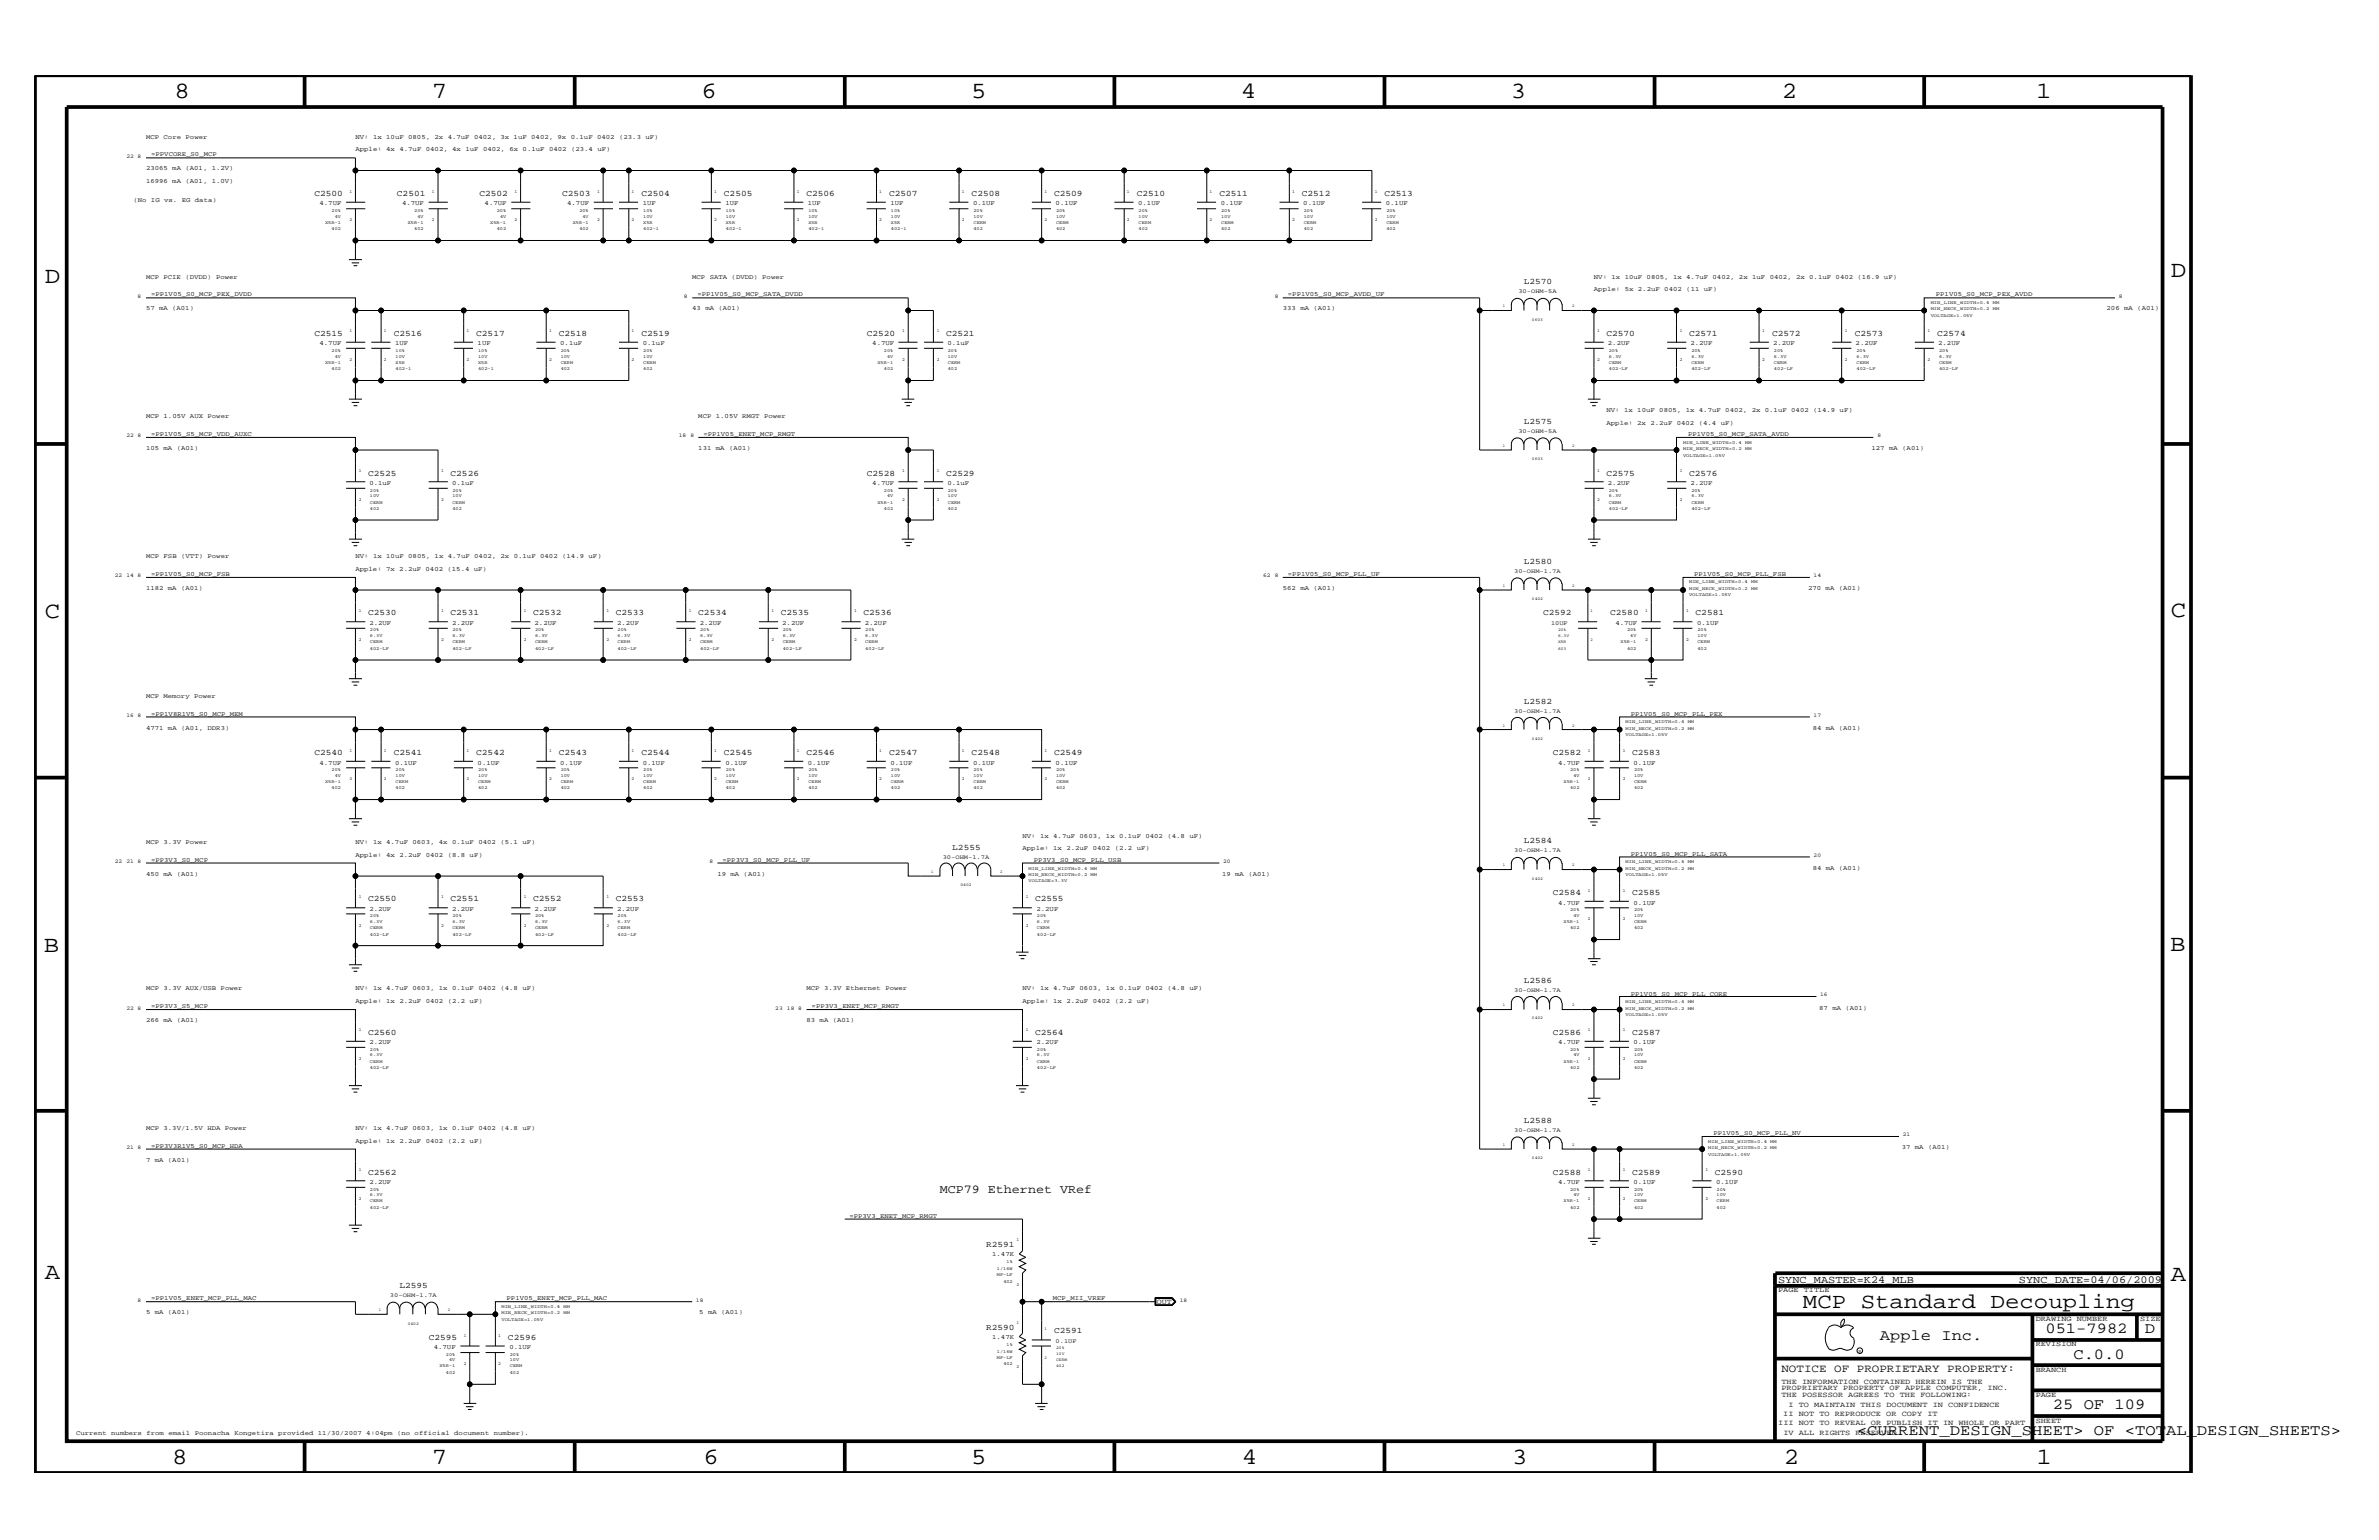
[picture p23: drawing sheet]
<svg xmlns="http://www.w3.org/2000/svg" width="432mm" height="279mm" viewBox="0 0 432 279" stroke-linecap="round" stroke-linejoin="round" font-family="sans-serif">
<defs><g id="words">
<g font-size="4.2">
<text x="31.7" y="17.8">8</text>
<text x="78.4" y="17.8">7</text>
<text x="127.3" y="17.8">6</text>
<text x="176.3" y="17.8">5</text>
<text x="225.2" y="17.8">4</text>
<text x="274.2" y="17.8">3</text>
<text x="323.4" y="17.8">2</text>
<text x="369.6" y="17.8">1</text>
<text x="8.1" y="51.3">D</text>
<text x="394" y="50.3">D</text>
<text x="8.1" y="112.1">C</text>
<text x="394" y="111.9">C</text>
<text x="8" y="172.7">B</text>
<text x="393.9" y="172.5">B</text>
<text x="8.1" y="232">A</text>
<text x="394" y="232.4">A</text>
<text x="31.2" y="265.6">8</text>
<text x="78.4" y="265.6">7</text>
<text x="127.7" y="265.6">6</text>
<text x="176.3" y="265.6">5</text>
<text x="225.4" y="265.6">4</text>
<text x="274.5" y="265.6">3</text>
<text x="323.8" y="265.6">2</text>
<text x="369.7" y="265.6">1</text>
</g>
<text font-size="3.9" x="327.2" y="237.3">MCP Standard Decoupling</text>
<g font-size="2.8">
<text x="341.2" y="243.1">Apple Inc.</text>
<text x="371.3" y="241.9">051-7982</text>
<text x="389.3" y="241.9">D</text>
<text x="376.3" y="246.5">C.0.0</text>
<text x="372.6" y="255.7">25 OF 109</text>
<text x="337.1" y="260.4">&lt;CURRENT_DESIGN_SHEET&gt; OF &lt;TOTAL_DESIGN_SHEETS&gt;</text>
</g>
<text font-size="2.2" x="170.6" y="216.5">MCP79 Ethernet VRef</text>
<text font-size="2" x="323.3" y="248.9">NOTICE OF PROPRIETARY PROPERTY:</text>
<g font-size="1.9">
<text x="322.7" y="232.7">SYNC_MASTER=K24_MLB</text>
<text x="366.4" y="232.7">SYNC_DATE=04/06/2009</text>
</g>
<g font-size="1.5">
<text x="57.1" y="35.6">C2500</text>
<text x="72.1" y="35.6">C2501</text>
<text x="87" y="35.6">C2502</text>
<text x="102" y="35.6">C2503</text>
<text x="116.4" y="35.6">C2504</text>
<text x="131.4" y="35.6">C2505</text>
<text x="146.4" y="35.6">C2506</text>
<text x="161.4" y="35.6">C2507</text>
<text x="176.4" y="35.6">C2508</text>
<text x="191.3" y="35.6">C2509</text>
<text x="206.3" y="35.6">C2510</text>
<text x="221.3" y="35.6">C2511</text>
<text x="236.3" y="35.6">C2512</text>
<text x="251.3" y="35.6">C2513</text>
<text x="276.6" y="51.6">L2570</text>
<text x="57.1" y="60.9">C2515</text>
<text x="71.5" y="60.9">C2516</text>
<text x="86.4" y="60.9">C2517</text>
<text x="101.4" y="60.9">C2518</text>
<text x="116.4" y="60.9">C2519</text>
<text x="157.3" y="60.9">C2520</text>
<text x="171.7" y="60.9">C2521</text>
<text x="291.6" y="60.9">C2570</text>
<text x="306.6" y="60.9">C2571</text>
<text x="321.6" y="60.9">C2572</text>
<text x="336.6" y="60.9">C2573</text>
<text x="351.6" y="60.9">C2574</text>
<text x="276.6" y="76.9">L2575</text>
<text x="66.8" y="86.3">C2525</text>
<text x="81.8" y="86.3">C2526</text>
<text x="157.3" y="86.3">C2528</text>
<text x="171.7" y="86.3">C2529</text>
<text x="291.6" y="86.3">C2575</text>
<text x="306.6" y="86.3">C2576</text>
<text x="276.6" y="102.3">L2580</text>
<text x="66.8" y="111.6">C2530</text>
<text x="81.8" y="111.6">C2531</text>
<text x="96.8" y="111.6">C2532</text>
<text x="111.8" y="111.6">C2533</text>
<text x="126.7" y="111.6">C2534</text>
<text x="141.7" y="111.6">C2535</text>
<text x="156.7" y="111.6">C2536</text>
<text x="280.1" y="111.6">C2592</text>
<text x="292.3" y="111.6">C2580</text>
<text x="307.8" y="111.6">C2581</text>
<text x="276.6" y="127.7">L2582</text>
<text x="57.1" y="137">C2540</text>
<text x="71.5" y="137">C2541</text>
<text x="86.4" y="137">C2542</text>
<text x="101.4" y="137">C2543</text>
<text x="116.4" y="137">C2544</text>
<text x="131.4" y="137">C2545</text>
<text x="146.4" y="137">C2546</text>
<text x="161.4" y="137">C2547</text>
<text x="176.4" y="137">C2548</text>
<text x="191.3" y="137">C2549</text>
<text x="281.9" y="137">C2582</text>
<text x="296.2" y="137">C2583</text>
<text x="172.8" y="154.2">L2555</text>
<text x="276.6" y="153">L2584</text>
<text x="66.8" y="163.5">C2550</text>
<text x="81.8" y="163.5">C2551</text>
<text x="96.8" y="163.5">C2552</text>
<text x="111.8" y="163.5">C2553</text>
<text x="187.9" y="163.5">C2555</text>
<text x="281.9" y="162.3">C2584</text>
<text x="296.2" y="162.3">C2585</text>
<text x="276.6" y="178.4">L2586</text>
<text x="66.8" y="187.7">C2560</text>
<text x="187.9" y="187.7">C2564</text>
<text x="281.9" y="187.7">C2586</text>
<text x="296.2" y="187.7">C2587</text>
<text x="276.6" y="203.7">L2588</text>
<text x="66.8" y="213.1">C2562</text>
<text x="281.9" y="213.1">C2588</text>
<text x="296.2" y="213.1">C2589</text>
<text x="311.2" y="213.1">C2590</text>
<text x="179" y="226.3">R2591</text>
<text x="72.5" y="233.7">L2595</text>
<text x="77.8" y="243.1">C2595</text>
<text x="92.2" y="243.1">C2596</text>
<text x="179" y="241.2">R2590</text>
<text x="191.3" y="241.9">C2591</text>
</g>
<g font-size="1.4">
<text x="210" y="236.5">OUT</text>
<text x="322.7" y="234.4">PAGE TITLE</text>
<text x="369.5" y="239.6">DRAWING NUMBER</text>
<text x="388.5" y="239.6">SIZE</text>
<text x="369.5" y="244.2">REVISION</text>
<text x="323.3" y="251.1">THE INFORMATION CONTAINED HEREIN IS THE</text>
<text x="369.5" y="248.9">BRANCH</text>
<text x="323.3" y="253.4">THE POSESSOR AGREES TO THE FOLLOWING:</text>
<text x="323.3" y="252.3">PROPRIETARY PROPERTY OF APPLE COMPUTER, INC.</text>
<text x="323.7" y="256.9">II NOT TO REPRODUCE OR COPY IT</text>
<text x="324.6" y="255.2">I TO MAINTAIN THIS DOCUMENT IN CONFIDENCE</text>
<text x="369.5" y="253.4">PAGE</text>
<text x="322.7" y="258.6">III NOT TO REVEAL OR PUBLISH IT IN WHOLE OR PART</text>
<text x="323.7" y="260.4">IV ALL RIGHTS RESERVED</text>
<text x="369.5" y="258.1">SHEET</text>
</g>
<g font-size="1.2">
<text x="26.5" y="25.2">MCP Core Power</text>
<text x="27.4" y="28.4">=PPVCORE_S0_MCP</text>
<text x="64.5" y="25.2">NV: 1x 10uF 0805, 2x 4.7uF 0402, 3x 1uF 0402, 9x 0.1uF 0402 (23.3 uF)</text>
<text x="64.5" y="27.5">Apple: 4x 4.7uF 0402, 4x 1uF 0402, 6x 0.1uF 0402 (23.4 uF)</text>
<text x="26.5" y="30.9">23065 mA (A01, 1.2V)</text>
<text x="26.5" y="33.2">16996 mA (A01, 1.0V)</text>
<text x="24.2" y="36.7">(No IG vs. EG data)</text>
<text x="58" y="37.3">4.7UF</text>
<text x="73" y="37.3">4.7UF</text>
<text x="88" y="37.3">4.7UF</text>
<text x="103" y="37.3">4.7UF</text>
<text x="116.7" y="37.3">1UF</text>
<text x="131.7" y="37.3">1UF</text>
<text x="146.6" y="37.3">1UF</text>
<text x="161.6" y="37.3">1UF</text>
<text x="176.6" y="37.3">0.1UF</text>
<text x="191.6" y="37.3">0.1UF</text>
<text x="206.6" y="37.3">0.1UF</text>
<text x="221.6" y="37.3">0.1UF</text>
<text x="236.6" y="37.3">0.1UF</text>
<text x="251.5" y="37.3">0.1UF</text>
<text x="26.5" y="50.6">MCP PCIE (DVDD) Power</text>
<text x="27.4" y="53.8">=PP1V05_S0_MCP_PEX_DVDD</text>
<text x="125.6" y="50.6">MCP SATA (DVDD) Power</text>
<text x="126.6" y="53.8">=PP1V05_S0_MCP_SATA_DVDD</text>
<text x="233.8" y="53.8">=PP1V05_S0_MCP_AVDD_UF</text>
<text x="289.3" y="50.6">NV: 1x 10uF 0805, 1x 4.7uF 0402, 2x 1uF 0402, 2x 0.1uF 0402 (16.9 uF)</text>
<text x="289.3" y="52.9">Apple: 5x 2.2uF 0402 (11 uF)</text>
<text x="351.4" y="53.8">PP1V05_S0_MCP_PEX_AVDD</text>
<text x="26.5" y="56.3">57 mA (A01)</text>
<text x="125.6" y="56.3">43 mA (A01)</text>
<text x="232.8" y="56.3">333 mA (A01)</text>
<text x="382.4" y="56.3">206 mA (A01)</text>
<text x="58" y="62.7">4.7UF</text>
<text x="71.7" y="62.7">1UF</text>
<text x="86.7" y="62.7">1UF</text>
<text x="101.7" y="62.7">0.1uF</text>
<text x="116.7" y="62.7">0.1uF</text>
<text x="158.3" y="62.7">4.7UF</text>
<text x="172" y="62.7">0.1uF</text>
<text x="291.8" y="62.7">2.2UF</text>
<text x="306.8" y="62.7">2.2UF</text>
<text x="321.8" y="62.7">2.2UF</text>
<text x="336.8" y="62.7">2.2UF</text>
<text x="351.8" y="62.7">2.2UF</text>
<text x="26.5" y="75.9">MCP 1.05V AUX Power</text>
<text x="126.7" y="75.9">MCP 1.05V RMGT Power</text>
<text x="291.6" y="74.8">NV: 1x 10uF 0805, 1x 4.7uF 0402, 2x 0.1uF 0402 (14.9 uF)</text>
<text x="291.6" y="77.1">Apple: 2x 2.2uF 0402 (4.4 uF)</text>
<text x="26.5" y="81.6">105 mA (A01)</text>
<text x="27.4" y="79.1">=PP1V05_S5_MCP_VDD_AUXC</text>
<text x="126.7" y="81.6">131 mA (A01)</text>
<text x="127.7" y="79.1">=PP1V05_ENET_MCP_RMGT</text>
<text x="306.4" y="79.1">PP1V05_S0_MCP_SATA_AVDD</text>
<text x="339.7" y="81.6">127 mA (A01)</text>
<text x="67.1" y="88">0.1uF</text>
<text x="82" y="88">0.1uF</text>
<text x="158.3" y="88">4.7UF</text>
<text x="172" y="88">0.1uF</text>
<text x="291.8" y="88">2.2UF</text>
<text x="306.8" y="88">2.2UF</text>
<text x="26.5" y="101.3">MCP FSB (VTT) Power</text>
<text x="64.5" y="101.3">NV: 1x 10uF 0805, 1x 4.7uF 0402, 2x 0.1uF 0402 (14.9 uF)</text>
<text x="26.5" y="107">1182 mA (A01)</text>
<text x="27.4" y="104.5">=PP1V05_S0_MCP_FSB</text>
<text x="64.5" y="103.6">Apple: 7x 2.2uF 0402 (15.4 uF)</text>
<text x="232.8" y="107">562 mA (A01)</text>
<text x="233.8" y="104.5">=PP1V05_S0_MCP_PLL_UF</text>
<text x="307.5" y="104.5">PP1V05_S0_MCP_PLL_FSB</text>
<text x="328.2" y="107">270 mA (A01)</text>
<text x="67.1" y="113.4">2.2UF</text>
<text x="82" y="113.4">2.2UF</text>
<text x="97" y="113.4">2.2UF</text>
<text x="112" y="113.4">2.2UF</text>
<text x="127" y="113.4">2.2UF</text>
<text x="142" y="113.4">2.2UF</text>
<text x="157" y="113.4">2.2UF</text>
<text x="293.2" y="113.4">4.7UF</text>
<text x="308" y="113.4">0.1UF</text>
<text x="26.5" y="126.6">MCP Memory Power</text>
<text x="27.4" y="129.8">=PP1V8R1V5_S0_MCP_MEM</text>
<text x="296" y="129.8">PP1V05_S0_MCP_PLL_PEX</text>
<text x="26.5" y="132.4">4771 mA (A01, DDR3)</text>
<text x="329" y="132.4">84 mA (A01)</text>
<text x="58" y="138.7">4.7UF</text>
<text x="71.7" y="138.7">0.1UF</text>
<text x="86.7" y="138.7">0.1UF</text>
<text x="101.7" y="138.7">0.1UF</text>
<text x="116.7" y="138.7">0.1UF</text>
<text x="131.7" y="138.7">0.1UF</text>
<text x="146.6" y="138.7">0.1UF</text>
<text x="161.6" y="138.7">0.1UF</text>
<text x="176.6" y="138.7">0.1UF</text>
<text x="191.6" y="138.7">0.1UF</text>
<text x="282.8" y="138.7">4.7UF</text>
<text x="296.5" y="138.7">0.1UF</text>
<text x="26.5" y="153.2">MCP 3.3V Power</text>
<text x="64.5" y="155.5">Apple: 4x 2.2uF 0402 (8.8 uF)</text>
<text x="64.5" y="153.2">NV: 1x 4.7uF 0603, 4x 0.1uF 0402 (5.1 uF)</text>
<text x="185.6" y="152">NV: 1x 4.7uF 0603, 1x 0.1uF 0402 (4.8 uF)</text>
<text x="185.6" y="154.3">Apple: 1x 2.2uF 0402 (2.2 uF)</text>
<text x="296" y="155.2">PP1V05_S0_MCP_PLL_SATA</text>
<text x="26.5" y="158.9">450 mA (A01)</text>
<text x="27.4" y="156.4">=PP3V3_S0_MCP</text>
<text x="130.2" y="158.9">19 mA (A01)</text>
<text x="131.1" y="156.4">=PP3V3_S0_MCP_PLL_UF</text>
<text x="187.6" y="156.4">PP3V3_S0_MCP_PLL_USB</text>
<text x="221.8" y="158.9">19 mA (A01)</text>
<text x="329" y="157.8">84 mA (A01)</text>
<text x="67.1" y="165.2">2.2UF</text>
<text x="82" y="165.2">2.2UF</text>
<text x="97" y="165.2">2.2UF</text>
<text x="112" y="165.2">2.2UF</text>
<text x="188.1" y="165.2">2.2UF</text>
<text x="282.8" y="164.1">4.7UF</text>
<text x="296.5" y="164.1">0.1UF</text>
<text x="26.5" y="179.7">MCP 3.3V AUX/USB Power</text>
<text x="64.5" y="179.7">NV: 1x 4.7uF 0603, 1x 0.1uF 0402 (4.8 uF)</text>
<text x="146.4" y="179.7">MCP 3.3V Ethernet Power</text>
<text x="185.6" y="179.7">NV: 1x 4.7uF 0603, 1x 0.1uF 0402 (4.8 uF)</text>
<text x="26.5" y="185.4">266 mA (A01)</text>
<text x="27.4" y="182.9">=PP3V3_S5_MCP</text>
<text x="64.5" y="182">Apple: 1x 2.2uF 0402 (2.2 uF)</text>
<text x="146.4" y="185.4">83 mA (A01)</text>
<text x="147.3" y="182.9">=PP3V3_ENET_MCP_RMGT</text>
<text x="185.6" y="182">Apple: 1x 2.2uF 0402 (2.2 uF)</text>
<text x="296" y="180.6">PP1V05_S0_MCP_PLL_CORE</text>
<text x="330.2" y="183.2">87 mA (A01)</text>
<text x="67.1" y="189.4">2.2UF</text>
<text x="188.1" y="189.4">2.2UF</text>
<text x="282.8" y="189.4">4.7UF</text>
<text x="296.5" y="189.4">0.1UF</text>
<text x="26.5" y="205">MCP 3.3V/1.5V HDA Power</text>
<text x="27.4" y="208.2">=PP3V3R1V5_S0_MCP_HDA</text>
<text x="64.5" y="207.3">Apple: 1x 2.2uF 0402 (2.2 uF)</text>
<text x="64.5" y="205">NV: 1x 4.7uF 0603, 1x 0.1uF 0402 (4.8 uF)</text>
<text x="311" y="205.9">PP1V05_S0_MCP_PLL_NV</text>
<text x="345.2" y="208.5">37 mA (A01)</text>
<text x="26.5" y="210.8">7 mA (A01)</text>
<text x="67.1" y="214.8">2.2UF</text>
<text x="282.8" y="214.8">4.7UF</text>
<text x="296.5" y="214.8">0.1UF</text>
<text x="311.5" y="214.8">0.1UF</text>
<text x="154.2" y="220.9">=PP3V3_ENET_MCP_RMGT</text>
<text x="180.1" y="228">1.47K</text>
<text x="26.5" y="238.4">5 mA (A01)</text>
<text x="27.4" y="235.9">=PP1V05_ENET_MCP_PLL_MAC</text>
<text x="91.9" y="235.9">PP1V05_ENET_MCP_PLL_MAC</text>
<text x="126.9" y="238.4">5 mA (A01)</text>
<text x="191.1" y="235.9">MCP_MII_VREF</text>
<text x="78.7" y="244.8">4.7UF</text>
<text x="92.5" y="244.8">0.1UF</text>
<text x="180.1" y="242.9">1.47K</text>
<text x="13.8" y="260.4">Current numbers from email Poonacha Kongetira provided 11/30/2007 4:04pm (no official document number).</text>
</g>
<g font-size="1.1">
<text x="275.6" y="53.2">30-OHM-5A</text>
<text x="275.6" y="78.6">30-OHM-5A</text>
<text x="274.8" y="103.9">30-OHM-1.7A</text>
<text x="281.5" y="113.4">10UF</text>
<text x="274.8" y="129.3">30-OHM-1.7A</text>
<text x="171.1" y="155.8">30-OHM-1.7A</text>
<text x="274.8" y="154.6">30-OHM-1.7A</text>
<text x="274.8" y="180">30-OHM-1.7A</text>
<text x="274.8" y="205.3">30-OHM-1.7A</text>
<text x="70.8" y="235.3">30-OHM-1.7A</text>
<text x="191.6" y="243.6">0.1UF</text>
</g>
<g font-size="1">
<text x="22.9" y="28.6">22 8</text>
<text x="25" y="54">8</text>
<text x="124.1" y="54">8</text>
<text x="231.4" y="54">8</text>
<text x="384.6" y="54">8</text>
<text x="22.9" y="79.4">22 8</text>
<text x="123.2" y="79.4">18</text>
<text x="125.3" y="79.4">8</text>
<text x="340.8" y="79.4">8</text>
<text x="20.8" y="104.8">22</text>
<text x="22.9" y="104.8">14 8</text>
<text x="229.3" y="104.8">62</text>
<text x="231.4" y="104.8">8</text>
<text x="329.2" y="104.8">14</text>
<text x="22.9" y="130.1">16 8</text>
<text x="329.2" y="130.1">17</text>
<text x="329.2" y="155.5">20</text>
<text x="20.8" y="156.6">22</text>
<text x="22.9" y="156.6">21 8</text>
<text x="128.8" y="156.6">8</text>
<text x="222" y="156.6">20</text>
<text x="22.9" y="183.2">22 8</text>
<text x="140.7" y="183.2">23</text>
<text x="142.8" y="183.2">18 8</text>
<text x="330.4" y="180.8">16</text>
<text x="22.9" y="208.5">21 8</text>
<text x="345.4" y="206.2">21</text>
<text x="25" y="236.2">8</text>
<text x="126.3" y="236.2">18</text>
<text x="214.1" y="236.2">18</text>
</g>
<text font-size=".9" x="337.3" y="245.4">R</text>
<g font-size=".8">
<text x="63.4" y="35">1</text>
<text x="78.4" y="35">1</text>
<text x="93.4" y="35">1</text>
<text x="108.4" y="35">1</text>
<text x="114.6" y="35">1</text>
<text x="129.6" y="35">1</text>
<text x="144.6" y="35">1</text>
<text x="159.6" y="35">1</text>
<text x="174.6" y="35">1</text>
<text x="189.6" y="35">1</text>
<text x="204.6" y="35">1</text>
<text x="219.5" y="35">1</text>
<text x="234.5" y="35">1</text>
<text x="249.5" y="35">1</text>
<text x="59" y="40.7">X5R-1</text>
<text x="60.2" y="41.8">402</text>
<text x="60.2" y="38.5">20%</text>
<text x="60.8" y="39.5">4V</text>
<text x="63.4" y="40.2">2</text>
<text x="74" y="40.7">X5R-1</text>
<text x="75.2" y="38.5">20%</text>
<text x="75.2" y="41.8">402</text>
<text x="75.8" y="39.5">4V</text>
<text x="78.4" y="40.2">2</text>
<text x="89" y="40.7">X5R-1</text>
<text x="90.2" y="41.8">402</text>
<text x="90.2" y="38.5">20%</text>
<text x="90.8" y="39.5">4V</text>
<text x="93.4" y="40.2">2</text>
<text x="104" y="40.7">X5R-1</text>
<text x="105.2" y="41.8">402</text>
<text x="105.2" y="38.5">20%</text>
<text x="105.7" y="39.5">4V</text>
<text x="108.4" y="40.2">2</text>
<text x="114.6" y="40.2">2</text>
<text x="116.8" y="40.7">X5R</text>
<text x="116.8" y="41.8">402-1</text>
<text x="116.8" y="38.5">10%</text>
<text x="116.8" y="39.5">10V</text>
<text x="129.6" y="40.2">2</text>
<text x="131.7" y="40.7">X5R</text>
<text x="131.7" y="41.8">402-1</text>
<text x="131.7" y="38.5">10%</text>
<text x="131.7" y="39.5">10V</text>
<text x="144.6" y="40.2">2</text>
<text x="146.7" y="40.7">X5R</text>
<text x="146.7" y="41.8">402-1</text>
<text x="146.7" y="38.5">10%</text>
<text x="146.7" y="39.5">10V</text>
<text x="159.6" y="40.2">2</text>
<text x="161.7" y="40.7">X5R</text>
<text x="161.7" y="41.8">402-1</text>
<text x="161.7" y="38.5">10%</text>
<text x="161.7" y="39.5">10V</text>
<text x="174.6" y="40.2">2</text>
<text x="176.7" y="40.7">CERM</text>
<text x="176.7" y="38.5">20%</text>
<text x="176.7" y="41.8">402</text>
<text x="176.7" y="39.5">10V</text>
<text x="189.6" y="40.2">2</text>
<text x="191.7" y="40.7">CERM</text>
<text x="191.7" y="38.5">20%</text>
<text x="191.7" y="41.8">402</text>
<text x="191.7" y="39.5">10V</text>
<text x="204.6" y="40.2">2</text>
<text x="206.7" y="40.7">CERM</text>
<text x="206.7" y="38.5">20%</text>
<text x="206.7" y="41.8">402</text>
<text x="206.7" y="39.5">10V</text>
<text x="219.5" y="40.2">2</text>
<text x="221.7" y="40.7">CERM</text>
<text x="221.7" y="38.5">20%</text>
<text x="221.7" y="41.8">402</text>
<text x="221.7" y="39.5">10V</text>
<text x="234.5" y="40.2">2</text>
<text x="236.6" y="40.7">CERM</text>
<text x="236.6" y="38.5">20%</text>
<text x="236.6" y="41.8">402</text>
<text x="236.6" y="39.5">10V</text>
<text x="249.5" y="40.2">2</text>
<text x="251.6" y="40.7">CERM</text>
<text x="251.6" y="38.5">20%</text>
<text x="251.6" y="41.8">402</text>
<text x="251.6" y="39.5">10V</text>
<text x="272.8" y="55.7">1</text>
<text x="278" y="58.2">0603</text>
<text x="285.3" y="55.7">2</text>
<text x="350.4" y="57.4">VOLTAGE=1.05V</text>
<text x="350.4" y="56.3">MIN_NECK_WIDTH=0.2 MM</text>
<text x="350.4" y="55.1">MIN_LINE_WIDTH=0.4 MM</text>
<text x="59" y="66">X5R-1</text>
<text x="60.2" y="63.8">20%</text>
<text x="60.8" y="64.9">4V</text>
<text x="63.4" y="60.3">1</text>
<text x="63.4" y="65.6">2</text>
<text x="69.7" y="60.3">1</text>
<text x="69.7" y="65.6">2</text>
<text x="71.8" y="66">X5R</text>
<text x="71.8" y="63.8">10%</text>
<text x="71.8" y="64.9">10V</text>
<text x="84.7" y="60.3">1</text>
<text x="84.7" y="65.6">2</text>
<text x="86.8" y="66">X5R</text>
<text x="86.8" y="63.8">10%</text>
<text x="86.8" y="64.9">10V</text>
<text x="99.7" y="60.3">1</text>
<text x="99.7" y="65.6">2</text>
<text x="101.8" y="63.8">20%</text>
<text x="101.8" y="66">CERM</text>
<text x="101.8" y="64.9">10V</text>
<text x="114.6" y="60.3">1</text>
<text x="114.6" y="65.6">2</text>
<text x="116.8" y="66">CERM</text>
<text x="116.8" y="63.8">20%</text>
<text x="116.8" y="64.9">10V</text>
<text x="159.3" y="66">X5R-1</text>
<text x="160.4" y="63.8">20%</text>
<text x="161" y="64.9">4V</text>
<text x="163.7" y="60.3">1</text>
<text x="163.7" y="65.6">2</text>
<text x="170" y="60.3">1</text>
<text x="170" y="65.6">2</text>
<text x="172" y="66">CERM</text>
<text x="172" y="63.8">20%</text>
<text x="172" y="64.9">10V</text>
<text x="289.9" y="60.3">1</text>
<text x="289.9" y="65.6">2</text>
<text x="292" y="64.9">6.3V</text>
<text x="292" y="63.8">20%</text>
<text x="292" y="66">CERM</text>
<text x="304.9" y="60.3">1</text>
<text x="304.9" y="65.6">2</text>
<text x="307" y="64.9">6.3V</text>
<text x="307" y="63.8">20%</text>
<text x="307" y="66">CERM</text>
<text x="319.9" y="60.3">1</text>
<text x="319.9" y="65.6">2</text>
<text x="322" y="66">CERM</text>
<text x="322" y="64.9">6.3V</text>
<text x="322" y="63.8">20%</text>
<text x="334.9" y="60.3">1</text>
<text x="334.9" y="65.6">2</text>
<text x="337" y="64.9">6.3V</text>
<text x="337" y="63.8">20%</text>
<text x="337" y="66">CERM</text>
<text x="349.8" y="60.3">1</text>
<text x="349.8" y="65.6">2</text>
<text x="352" y="64.9">6.3V</text>
<text x="352" y="63.8">20%</text>
<text x="352" y="66">CERM</text>
<text x="60.2" y="67.2">402</text>
<text x="71.8" y="67.2">402-1</text>
<text x="86.8" y="67.2">402-1</text>
<text x="101.8" y="67.2">402</text>
<text x="116.8" y="67.2">402</text>
<text x="160.4" y="67.2">402</text>
<text x="172" y="67.2">402</text>
<text x="292" y="67.2">402-LF</text>
<text x="307" y="67.2">402-LF</text>
<text x="322" y="67.2">402-LF</text>
<text x="337" y="67.2">402-LF</text>
<text x="352" y="67.2">402-LF</text>
<text x="272.8" y="81.1">1</text>
<text x="278" y="83.5">0603</text>
<text x="285.3" y="81.1">2</text>
<text x="305.5" y="82.8">VOLTAGE=1.05V</text>
<text x="305.5" y="81.6">MIN_NECK_WIDTH=0.2</text>
<text x="305.5" y="80.5">MIN_LINE_WIDTH=0.4</text>
<text x="316.7" y="81.6">MM</text>
<text x="316.7" y="80.5">MM</text>
<text x="65.1" y="85.7">1</text>
<text x="67.1" y="89.2">20%</text>
<text x="80.1" y="85.7">1</text>
<text x="82.1" y="89.2">20%</text>
<text x="160.4" y="89.2">20%</text>
<text x="163.7" y="85.7">1</text>
<text x="170" y="85.7">1</text>
<text x="172" y="89.2">20%</text>
<text x="289.9" y="85.7">1</text>
<text x="292" y="89.2">20%</text>
<text x="304.9" y="85.7">1</text>
<text x="307" y="89.2">20%</text>
<text x="65.1" y="90.9">2</text>
<text x="67.1" y="91.4">CERM</text>
<text x="67.1" y="92.5">402</text>
<text x="67.1" y="90.2">10V</text>
<text x="80.1" y="90.9">2</text>
<text x="82.1" y="92.5">402</text>
<text x="82.1" y="90.2">10V</text>
<text x="82.1" y="91.4">CERM</text>
<text x="159.3" y="91.4">X5R-1</text>
<text x="160.4" y="92.5">402</text>
<text x="161" y="90.2">4V</text>
<text x="163.7" y="90.9">2</text>
<text x="170" y="90.9">2</text>
<text x="172" y="91.4">CERM</text>
<text x="172" y="92.5">402</text>
<text x="172" y="90.2">10V</text>
<text x="289.9" y="90.9">2</text>
<text x="292" y="90.2">6.3V</text>
<text x="292" y="91.4">CERM</text>
<text x="292" y="92.5">402-LF</text>
<text x="304.9" y="90.9">2</text>
<text x="307" y="91.4">CERM</text>
<text x="307" y="92.5">402-LF</text>
<text x="307" y="90.2">6.3V</text>
<text x="272.8" y="106.5">1</text>
<text x="285.3" y="106.5">2</text>
<text x="306.6" y="105.9">MIN_LINE_WIDTH=0.4 MM</text>
<text x="306.6" y="107">MIN_NECK_WIDTH=0.2 MM</text>
<text x="65.1" y="111.1">1</text>
<text x="80.1" y="111.1">1</text>
<text x="95.1" y="111.1">1</text>
<text x="110.1" y="111.1">1</text>
<text x="125.1" y="111.1">1</text>
<text x="140" y="111.1">1</text>
<text x="155" y="111.1">1</text>
<text x="278" y="108.9">0402</text>
<text x="288.7" y="111.1">1</text>
<text x="298.6" y="111.1">1</text>
<text x="306.1" y="111.1">1</text>
<text x="306.6" y="108.1">VOLTAGE=1.05V</text>
<text x="65.1" y="116.3">2</text>
<text x="67.1" y="115.6">6.3V</text>
<text x="67.1" y="114.5">20%</text>
<text x="67.1" y="117.9">402-LF</text>
<text x="67.1" y="116.7">CERM</text>
<text x="80.1" y="116.3">2</text>
<text x="82.1" y="114.5">20%</text>
<text x="82.1" y="115.6">6.3V</text>
<text x="82.1" y="117.9">402-LF</text>
<text x="82.1" y="116.7">CERM</text>
<text x="95.1" y="116.3">2</text>
<text x="97.1" y="115.6">6.3V</text>
<text x="97.1" y="114.5">20%</text>
<text x="97.1" y="117.9">402-LF</text>
<text x="97.1" y="116.7">CERM</text>
<text x="110.1" y="116.3">2</text>
<text x="112.1" y="115.6">6.3V</text>
<text x="112.1" y="114.5">20%</text>
<text x="112.1" y="116.7">CERM</text>
<text x="112.1" y="117.9">402-LF</text>
<text x="125.1" y="116.3">2</text>
<text x="127.1" y="115.6">6.3V</text>
<text x="127.1" y="114.5">20%</text>
<text x="127.1" y="117.9">402-LF</text>
<text x="127.1" y="116.7">CERM</text>
<text x="140" y="116.3">2</text>
<text x="142.1" y="115.6">6.3V</text>
<text x="142.1" y="114.5">20%</text>
<text x="142.1" y="117.9">402-LF</text>
<text x="142.1" y="116.7">CERM</text>
<text x="155" y="116.3">2</text>
<text x="157.1" y="114.5">20%</text>
<text x="157.1" y="117.9">402-LF</text>
<text x="157.1" y="116.7">CERM</text>
<text x="157.1" y="115.6">6.3V</text>
<text x="282.8" y="114.5">20%</text>
<text x="282.8" y="115.6">6.3V</text>
<text x="282.8" y="116.7">X5R</text>
<text x="282.8" y="117.9">603</text>
<text x="288.7" y="116.3">2</text>
<text x="294.1" y="116.7">X5R-1</text>
<text x="295.3" y="117.9">402</text>
<text x="295.3" y="114.5">20%</text>
<text x="295.9" y="115.6">4V</text>
<text x="298.6" y="116.3">2</text>
<text x="306.1" y="116.3">2</text>
<text x="308.1" y="115.6">10V</text>
<text x="308.1" y="117.9">402</text>
<text x="308.1" y="116.7">CERM</text>
<text x="308.1" y="114.5">20%</text>
<text x="272.8" y="131.9">1</text>
<text x="285.3" y="131.9">2</text>
<text x="295.1" y="131.3">MIN_LINE_WIDTH=0.4</text>
<text x="306.3" y="131.3">MM</text>
<text x="63.4" y="136.4">1</text>
<text x="69.7" y="136.4">1</text>
<text x="84.7" y="136.4">1</text>
<text x="99.7" y="136.4">1</text>
<text x="114.6" y="136.4">1</text>
<text x="129.6" y="136.4">1</text>
<text x="144.6" y="136.4">1</text>
<text x="159.6" y="136.4">1</text>
<text x="174.6" y="136.4">1</text>
<text x="189.6" y="136.4">1</text>
<text x="278" y="134.2">0402</text>
<text x="288.2" y="136.4">1</text>
<text x="294.6" y="136.4">1</text>
<text x="295.1" y="133.5">VOLTAGE=1.05V</text>
<text x="295.1" y="132.4">MIN_NECK_WIDTH=0.2</text>
<text x="306.3" y="132.4">MM</text>
<text x="59" y="142.1">X5R-1</text>
<text x="60.2" y="143.2">402</text>
<text x="60.2" y="139.9">20%</text>
<text x="60.8" y="140.9">4V</text>
<text x="63.4" y="141.6">2</text>
<text x="69.7" y="141.6">2</text>
<text x="71.8" y="142.1">CERM</text>
<text x="71.8" y="139.9">20%</text>
<text x="71.8" y="143.2">402</text>
<text x="71.8" y="140.9">10V</text>
<text x="84.7" y="141.6">2</text>
<text x="86.8" y="139.9">20%</text>
<text x="86.8" y="142.1">CERM</text>
<text x="86.8" y="143.2">402</text>
<text x="86.8" y="140.9">10V</text>
<text x="99.7" y="141.6">2</text>
<text x="101.8" y="139.9">20%</text>
<text x="101.8" y="142.1">CERM</text>
<text x="101.8" y="143.2">402</text>
<text x="101.8" y="140.9">10V</text>
<text x="114.6" y="141.6">2</text>
<text x="116.8" y="139.9">20%</text>
<text x="116.8" y="142.1">CERM</text>
<text x="116.8" y="143.2">402</text>
<text x="116.8" y="140.9">10V</text>
<text x="129.6" y="141.6">2</text>
<text x="131.7" y="139.9">20%</text>
<text x="131.7" y="142.1">CERM</text>
<text x="131.7" y="143.2">402</text>
<text x="131.7" y="140.9">10V</text>
<text x="144.6" y="141.6">2</text>
<text x="146.7" y="139.9">20%</text>
<text x="146.7" y="142.1">CERM</text>
<text x="146.7" y="143.2">402</text>
<text x="146.7" y="140.9">10V</text>
<text x="159.6" y="141.6">2</text>
<text x="161.7" y="139.9">20%</text>
<text x="161.7" y="142.1">CERM</text>
<text x="161.7" y="143.2">402</text>
<text x="161.7" y="140.9">10V</text>
<text x="174.6" y="141.6">2</text>
<text x="176.7" y="139.9">20%</text>
<text x="176.7" y="142.1">CERM</text>
<text x="176.7" y="143.2">402</text>
<text x="176.7" y="140.9">10V</text>
<text x="189.6" y="141.6">2</text>
<text x="191.7" y="139.9">20%</text>
<text x="191.7" y="142.1">CERM</text>
<text x="191.7" y="143.2">402</text>
<text x="191.7" y="140.9">10V</text>
<text x="283.8" y="142.1">X5R-1</text>
<text x="285" y="143.2">402</text>
<text x="285" y="139.9">20%</text>
<text x="285.6" y="140.9">4V</text>
<text x="288.2" y="141.6">2</text>
<text x="294.6" y="141.6">2</text>
<text x="296.6" y="142.1">CERM</text>
<text x="296.6" y="139.9">20%</text>
<text x="296.6" y="143.2">402</text>
<text x="296.6" y="140.9">10V</text>
<text x="169" y="158.4">1</text>
<text x="174.3" y="160.7">0402</text>
<text x="181.5" y="158.4">2</text>
<text x="186.7" y="160">VOLTAGE=3.3V</text>
<text x="186.7" y="158.9">MIN_NECK_WIDTH=0.2</text>
<text x="186.7" y="157.8">MIN_LINE_WIDTH=0.4</text>
<text x="198" y="158.9">MM</text>
<text x="198" y="157.8">MM</text>
<text x="272.8" y="157.2">1</text>
<text x="278" y="159.6">0402</text>
<text x="285.3" y="157.2">2</text>
<text x="288.2" y="161.8">1</text>
<text x="294.6" y="161.8">1</text>
<text x="295.1" y="158.9">VOLTAGE=1.05V</text>
<text x="295.1" y="157.8">MIN_NECK_WIDTH=0.2</text>
<text x="295.1" y="156.6">MIN_LINE_WIDTH=0.4</text>
<text x="306.3" y="157.8">MM</text>
<text x="306.3" y="156.6">MM</text>
<text x="65.1" y="162.9">1</text>
<text x="67.1" y="167.4">6.3V</text>
<text x="67.1" y="166.4">20%</text>
<text x="80.1" y="162.9">1</text>
<text x="82.1" y="167.4">6.3V</text>
<text x="82.1" y="166.4">20%</text>
<text x="95.1" y="162.9">1</text>
<text x="97.1" y="167.4">6.3V</text>
<text x="97.1" y="166.4">20%</text>
<text x="110.1" y="162.9">1</text>
<text x="112.1" y="167.4">6.3V</text>
<text x="112.1" y="166.4">20%</text>
<text x="186.2" y="162.9">1</text>
<text x="188.2" y="166.4">20%</text>
<text x="188.2" y="167.4">6.3V</text>
<text x="283.8" y="167.4">X5R-1</text>
<text x="285" y="165.2">20%</text>
<text x="285.6" y="166.3">4V</text>
<text x="288.2" y="167">2</text>
<text x="294.6" y="167">2</text>
<text x="296.6" y="165.2">20%</text>
<text x="296.6" y="167.4">CERM</text>
<text x="296.6" y="166.3">10V</text>
<text x="65.1" y="168.2">2</text>
<text x="67.1" y="169.8">402-LF</text>
<text x="67.1" y="168.6">CERM</text>
<text x="80.1" y="168.2">2</text>
<text x="82.1" y="169.8">402-LF</text>
<text x="82.1" y="168.6">CERM</text>
<text x="95.1" y="168.2">2</text>
<text x="97.1" y="169.8">402-LF</text>
<text x="97.1" y="168.6">CERM</text>
<text x="110.1" y="168.2">2</text>
<text x="112.1" y="169.8">402-LF</text>
<text x="112.1" y="168.6">CERM</text>
<text x="186.2" y="168.2">2</text>
<text x="188.2" y="168.6">CERM</text>
<text x="188.2" y="169.8">402-LF</text>
<text x="285" y="168.6">402</text>
<text x="296.6" y="168.6">402</text>
<text x="272.8" y="182.6">1</text>
<text x="278" y="184.9">0402</text>
<text x="285.3" y="182.6">2</text>
<text x="295.1" y="182">MIN_LINE_WIDTH=0.4</text>
<text x="295.1" y="184.3">VOLTAGE=1.05V</text>
<text x="295.1" y="183.2">MIN_NECK_WIDTH=0.2</text>
<text x="306.3" y="182">MM</text>
<text x="306.3" y="183.2">MM</text>
<text x="65.1" y="187.1">1</text>
<text x="67.1" y="191.6">6.3V</text>
<text x="67.1" y="190.6">20%</text>
<text x="186.2" y="187.1">1</text>
<text x="188.2" y="190.6">20%</text>
<text x="188.2" y="191.6">6.3V</text>
<text x="285" y="190.6">20%</text>
<text x="285.6" y="191.6">4V</text>
<text x="288.2" y="187.1">1</text>
<text x="294.6" y="187.1">1</text>
<text x="296.6" y="190.6">20%</text>
<text x="296.6" y="191.6">10V</text>
<text x="65.1" y="192.3">2</text>
<text x="67.1" y="194">402-LF</text>
<text x="67.1" y="192.8">CERM</text>
<text x="186.2" y="192.3">2</text>
<text x="188.2" y="192.8">CERM</text>
<text x="188.2" y="194">402-LF</text>
<text x="283.8" y="192.8">X5R-1</text>
<text x="285" y="194">402</text>
<text x="288.2" y="192.3">2</text>
<text x="294.6" y="192.3">2</text>
<text x="296.6" y="192.8">CERM</text>
<text x="296.6" y="194">402</text>
<text x="272.8" y="207.9">1</text>
<text x="285.3" y="207.9">2</text>
<text x="310" y="207.3">MIN_LINE_WIDTH=0.4 MM</text>
<text x="310" y="208.5">MIN_NECK_WIDTH=0.2 MM</text>
<text x="310" y="209.7">VOLTAGE=1.05V</text>
<text x="65.1" y="212.5">1</text>
<text x="278" y="210.3">0402</text>
<text x="288.2" y="212.5">1</text>
<text x="294.6" y="212.5">1</text>
<text x="309.5" y="212.5">1</text>
<text x="65.1" y="217.7">2</text>
<text x="67.1" y="217">6.3V</text>
<text x="67.1" y="216">20%</text>
<text x="67.1" y="219.3">402-LF</text>
<text x="67.1" y="218.1">CERM</text>
<text x="283.8" y="218.1">X5R-1</text>
<text x="285" y="219.3">402</text>
<text x="285" y="216">20%</text>
<text x="285.6" y="217">4V</text>
<text x="288.2" y="217.7">2</text>
<text x="294.6" y="217.7">2</text>
<text x="296.6" y="218.1">CERM</text>
<text x="296.6" y="216">20%</text>
<text x="296.6" y="219.3">402</text>
<text x="296.6" y="217">10V</text>
<text x="309.5" y="217.7">2</text>
<text x="311.6" y="218.1">CERM</text>
<text x="311.6" y="216">20%</text>
<text x="311.6" y="219.3">402</text>
<text x="311.6" y="217">10V</text>
<text x="184.5" y="225.2">1</text>
<text x="180.9" y="231.5">MF-LF</text>
<text x="180.9" y="230.4">1/16W</text>
<text x="182.1" y="232.7">402</text>
<text x="182.7" y="229.2">1%</text>
<text x="184.5" y="233.3">2</text>
<text x="68.7" y="237.9">1</text>
<text x="81.3" y="237.9">2</text>
<text x="91" y="237.3">MIN_LINE_WIDTH=0.4</text>
<text x="91" y="239.6">VOLTAGE=1.05V</text>
<text x="91" y="238.4">MIN_NECK_WIDTH=0.2</text>
<text x="102.3" y="237.3">MM</text>
<text x="102.3" y="238.4">MM</text>
<text x="74" y="240.3">0402</text>
<text x="80.9" y="246">20%</text>
<text x="84.2" y="242.5">1</text>
<text x="90.4" y="242.5">1</text>
<text x="92.5" y="246">20%</text>
<text x="180.9" y="245.4">1/16W</text>
<text x="182.7" y="244.2">1%</text>
<text x="184.5" y="240.2">1</text>
<text x="189.6" y="241.3">1</text>
<text x="191.7" y="244.8">20%</text>
<text x="191.7" y="245.8">10V</text>
<text x="79.8" y="248.1">X5R-1</text>
<text x="80.9" y="249.3">402</text>
<text x="81.5" y="247">4V</text>
<text x="84.2" y="247.7">2</text>
<text x="90.4" y="247.7">2</text>
<text x="92.5" y="248.1">CERM</text>
<text x="92.5" y="249.3">402</text>
<text x="92.5" y="247">10V</text>
<text x="180.9" y="246.5">MF-LF</text>
<text x="182.1" y="247.7">402</text>
<text x="184.5" y="248.3">2</text>
<text x="189.6" y="246.5">2</text>
<text x="191.7" y="247">CERM</text>
<text x="191.7" y="248.1">402</text>
</g>
</g></defs>
<g fill="none" stroke="#000" stroke-width=".18">
<path d="M26.5 28.6h38v8.1M62.8 37.9h3.5M62.8 36.7h3.5M64.5 37.9v9.2M64.5 30.9h15M77.8 37.9h3.5M77.8 36.7h3.5M79.5 30.9h15v5.8M79.5 30.9v5.8M79.5 37.9v5.7M92.8 37.9h3.5M92.8 36.7h3.5"/>
<path d="M94.5 30.9h15v5.8M94.5 37.9v5.7M107.8 37.9h3.5M107.8 36.7h3.5M109.5 37.9v5.7h-15M109.5 30.9h4.6v5.8M112.4 37.9h3.4M112.4 36.7h3.4M114.1 37.9v5.7h-4.6M114.1 30.9h15v5.8M127.3 37.9h3.5M127.3 36.7h3.5"/>
<path d="M129.1 30.9h15v5.8M129.1 37.9v5.7M142.3 37.9h3.5M142.3 36.7h3.5M144.1 30.9h15v5.8M144.1 37.9v5.7M157.3 37.9h3.5M157.3 36.7h3.5M159.1 30.9h15v5.8M159.1 37.9v5.7M172.3 37.9h3.5M172.3 36.7h3.5"/>
<path d="M174.1 37.9v5.7h-15M174.1 30.9h15v5.8M187.3 37.9h3.5M187.3 36.7h3.5M189.1 30.9h14.9v5.8M189.1 37.9v5.7M202.3 37.9h3.4M202.3 36.7h3.4M204 37.9v5.7M204 30.9h15M217.3 37.9h3.4M217.3 36.7h3.4"/>
<path d="M219 30.9h15v5.8M219 30.9v5.8M219 37.9v5.7M232.2 37.9h3.5M232.2 36.7h3.5M234 37.9v5.7h-15M234 30.9h15v5.8M247.2 37.9h3.5M247.2 36.7h3.5M249 37.9v5.7h-15M26.5 54h38v2.3M63.3 47.1h2.4"/>
<path d="M63.8 47.7h1.4M64.2 48.2h.7M64.5 43.6h30M69.2 56.3h-4.7v5.8M84.2 56.3h-15v5.8M99.1 56.3h-14.9v5.8M114.1 43.6h45M125.6 54h39.2v8.1M164.8 56.3h4.6v5.8M174.1 43.6h44.9M232.8 54h35.8v2.3h5.7v-1.2M268.6 56.3v25.3h5.7v-1.1a1.1 1.1 0 0 1 1.1-1.1 1.1 1.1 0 0 1 1.1 1.1"/>
<path d="M274.3 55.2a1.1 1.1 0 0 1 1.1-1.1 1.1 1.1 0 0 1 1.1 1.1M276.6 55.2a1.19 1.19 0 0 1 1.2-1.1 1.19 1.19 0 0 1 1.2 1.1 1.1 1.1 0 0 1 1.1-1.1 1.1 1.1 0 0 1 1.1 1.1M276.6 55.1v1.2M279 55.1v1.2M281.3 55.2a1.1 1.1 0 0 1 1.1-1.1 1.1 1.1 0 0 1 1.1 1.1M281.3 55.1v1.2M283.5 55.1v1.2h20.8v5.8M289.3 56.3v5.8M304.3 56.3h15v5.8M319.3 56.3h15v5.8M334.3 56.3h15M383.9 54h-34.6v8.1"/>
<path d="M26.5 79.4h38v2.2M62.8 63.2h3.5M62.8 62.1h3.5M63.3 72.4h2.4M63.8 73h1.4M64.2 73.6h.7M64.5 63.2v9.2M67.4 63.2h3.5M67.4 62.1h3.5M69.2 63.2v5.8h-4.7M82.4 63.2h3.5M82.4 62.1h3.5"/>
<path d="M84.2 63.2v5.8M97.4 63.2h3.4M97.4 62.1h3.4M99.1 62.1v-5.8h15v5.8M99.1 63.2v5.8M112.4 63.2h3.4M112.4 62.1h3.4M114.1 63.2v5.8h-44.9M126.7 79.4h38.1v8M163.1 63.2h3.4M163.1 62.1h3.4M163.7 72.4h2.2"/>
<path d="M164.2 73h1.3M164.5 73.6h.7M164.8 63.2v9.2M167.7 63.2h3.5M167.7 62.1h3.5M169.4 63.2v5.8h-4.6M287.6 63.2h3.5M287.6 62.1h3.5M288.2 72.4h2.3M288.6 73h1.4M289 73.6h.6M289.3 63.2v5.8h15v-5.8"/>
<path d="M289.3 69v3.4M302.6 63.2h3.5M302.6 62.1h3.5M317.6 63.2h3.5M317.6 62.1h3.5M319.3 63.2v5.8h-15M332.6 63.2h3.4M332.6 62.1h3.4M334.3 63.2v5.8h-15M340 79.4h-35.7v2.2M347.6 63.2h3.4M347.6 62.1h3.4"/>
<path d="M349.3 63.2v5.8h-15M62.8 88.6h3.5M62.8 87.4h3.5M63.3 97.8h2.4M63.8 98.4h1.4M64.2 99h.7M64.5 87.4v-5.8h15v5.8M64.5 88.6v9.2M77.8 88.6h3.5M77.8 87.4h3.5M79.5 88.6v5.7h-15M163.1 88.6h3.4"/>
<path d="M163.1 87.4h3.4M163.7 97.8h2.2M164.2 98.4h1.3M164.5 99h.7M164.8 88.6v9.2M164.8 81.6h4.6v5.8M167.7 88.6h3.5M167.7 87.4h3.5M169.4 88.6v5.7h-4.6M279 80.5a1.19 1.19 0 0 0-1.2-1.1 1.19 1.19 0 0 0-1.2 1.1v1.1M279 80.5a1.1 1.1 0 0 1 1.1-1.1 1.1 1.1 0 0 1 1.1 1.1M279 80.5v1.1"/>
<path d="M283.5 80.5a1.1 1.1 0 0 0-1.1-1.1 1.1 1.1 0 0 0-1.1 1.1v1.1M283.5 80.5v1.1h5.8v5.8M287.6 88.6h3.5M287.6 87.4h3.5M288.2 97.8h2.3M288.6 98.4h1.4M289 99h.6M289.3 88.6v5.7h15v-5.7M289.3 81.6h15v5.8M289.3 94.3v3.5M302.6 88.6h3.5M302.6 87.4h3.5"/>
<path d="M26.5 104.8h38v2.2M62.8 114h3.5M62.8 112.8h3.5M64.5 114v9.1M77.8 114h3.5M77.8 112.8h3.5M79.5 114v5.7h-15M79.5 107h-15v5.8M92.8 114h3.5M92.8 112.8h3.5M94.5 114v5.7h-15M94.5 107h-15v5.8"/>
<path d="M107.8 114h3.5M107.8 112.8h3.5M109.5 114v5.7h-15M109.5 107h-15v5.8M122.8 114h3.4M122.8 112.8h3.4M124.5 114v5.7h-15M124.5 107h-15v5.8M137.8 114h3.4M137.8 112.8h3.4M139.4 114v5.7h-14.9M139.4 112.8v-5.8h15v5.8"/>
<path d="M139.4 107h-14.9v5.8M152.7 114h3.5M152.7 112.8h3.5M154.4 114v5.7h-15M232.8 104.8h35.8v2.2h5.7v-1.1M268.6 107v25.4h5.7v-1.1a1.1 1.1 0 0 1 1.1-1.1 1.1 1.1 0 0 1 1.1 1.1M274.3 105.9a1.1 1.1 0 0 1 1.1-1.1 1.1 1.1 0 0 1 1.1 1.1M276.6 105.9a1.19 1.19 0 0 1 1.2-1.1 1.19 1.19 0 0 1 1.2 1.1 1.1 1.1 0 0 1 1.1-1.1 1.1 1.1 0 0 1 1.1 1.1M276.6 105.9v1.1M279 105.9v1.1M281.3 105.9a1.1 1.1 0 0 1 1.1-1.1 1.1 1.1 0 0 1 1.1 1.1M281.3 105.9v1.1"/>
<path d="M283.5 105.9v1.1h4.7v5.8M286.4 114h3.5M286.4 112.8h3.5M288.2 114v5.7h17.3v-5.7M288.2 107h11.5v5.8M297.9 114h3.5M297.9 112.8h3.5M299.7 114v9.1M299.7 107h5.8M303.7 114h3.5M303.7 112.8h3.5M328.5 104.8h-23v8"/>
<path d="M26.5 130.1h38v8M62.8 139.3h3.5M62.8 138.1h3.5M63.3 123.1h2.4M63.8 123.7h1.4M64.2 124.3h.7M64.5 132.4h4.7v5.7M64.5 139.3v9.2M67.4 139.3h3.5M67.4 138.1h3.5M69.2 139.3v5.8h-4.7M69.2 132.4h15v5.7"/>
<path d="M82.4 139.3h3.5M82.4 138.1h3.5M84.2 139.3v5.8h-15M84.2 132.4h14.9v5.7M97.4 139.3h3.4M97.4 138.1h3.4M99.1 139.3v5.8h-14.9M99.1 132.4h15v5.7M112.4 139.3h3.4M112.4 138.1h3.4M114.1 139.3v5.8h-15M114.1 132.4h15v5.7"/>
<path d="M127.3 139.3h3.5M127.3 138.1h3.5M129.1 139.3v5.8h-15M129.1 132.4h15v5.7M142.3 139.3h3.5M142.3 138.1h3.5M144.1 139.3v5.8h-15M144.1 132.4h15v5.7M157.3 139.3h3.5M157.3 138.1h3.5M159.1 139.3v5.8h-15M159.1 132.4h15v5.7"/>
<path d="M172.3 139.3h3.5M172.3 138.1h3.5M174.1 139.3v5.8h-15M174.1 132.4h15v5.7M187.3 139.3h3.5M187.3 138.1h3.5M189.1 139.3v5.8h-15M268.6 132.4v76.1h5.7v-1.2M279 131.3a1.19 1.19 0 0 0-1.2-1.1 1.19 1.19 0 0 0-1.2 1.1v1.1M279 131.3a1.1 1.1 0 0 1 1.1-1.1 1.1 1.1 0 0 1 1.1 1.1M279 131.3v1.1M283.5 131.3a1.1 1.1 0 0 0-1.1-1.1 1.1 1.1 0 0 0-1.1 1.1v1.1"/>
<path d="M283.5 131.3v1.1h5.8v5.7M287.6 139.3h3.5M287.6 138.1h3.5M289.3 139.3v9.2M289.3 132.4h4.7M292.2 139.3h3.5M292.2 138.1h3.5M294 139.3v5.8h-4.7M298.5 123.1h2.3M299 123.7h1.4M299.4 124.3h.7M328.5 130.1h-34.5v8"/>
<path d="M26.5 156.6h38v2.3M63.3 148.5h2.4M63.8 149.1h1.4M64.2 149.7h.7M79.5 158.9h-15v5.8M94.5 158.9h-15v5.8M130.2 156.6h34.6v2.3h5.8a2.06 2.06 0 0 1 .5-2.1 1.09 1.09 0 0 1 1.1-.1 1.09 1.09 0 0 1 .6 1.1M175.1 157.8a1.1 1.1 0 0 0-1.1-1.2 1.1 1.1 0 0 0-1.1 1.2v1.1M177.4 157.8a1.1 1.1 0 0 0-1.1-1.2 1.1 1.1 0 0 0-1.1 1.2v1.1M177.5 158.9v-1.1a1.19 1.19 0 0 1 1.1-1.2 1.19 1.19 0 0 1 1.2 1.2v1.1h5.8v5.8M221.3 156.6h-35.7v2.3M274.3 156.6v1.2h-5.7"/>
<path d="M274.3 156.7a1.1 1.1 0 0 1 1.1-1.1 1.1 1.1 0 0 1 1.1 1.1M276.6 156.7a1.19 1.19 0 0 1 1.2-1.1 1.19 1.19 0 0 1 1.2 1.1 1.1 1.1 0 0 1 1.1-1.1 1.1 1.1 0 0 1 1.1 1.1M276.6 156.6v1.2M279 156.6v1.2M281.3 156.7a1.1 1.1 0 0 1 1.1-1.1 1.1 1.1 0 0 1 1.1 1.1M281.3 156.6v1.2M283.5 156.6v1.2h5.8v5.7M288.2 148.5h2.3M288.6 149.1h1.4M289 149.7h.6M289.3 157.8h4.7M328.5 155.5h-34.5v8"/>
<path d="M62.8 164.7h3.5M62.8 165.8h3.5M63.3 175h2.4M63.8 175.6h1.4M64.2 176.2h.7M64.5 165.8v9.2M64.5 171.6h30M77.8 164.7h3.5M77.8 165.8h3.5M79.5 165.8v5.8M92.8 164.7h3.5M92.8 165.8h3.5"/>
<path d="M94.5 164.7v-5.8h15v5.8M94.5 165.8v5.8M107.8 164.7h3.5M107.8 165.8h3.5M109.5 165.8v5.8h-15M183.8 164.7h3.5M183.8 165.8h3.5M184.4 172.7h2.3M184.9 173.3h1.4M185.3 173.9h.6M185.6 165.8v6.9M287.6 164.7h3.5"/>
<path d="M287.6 163.5h3.5M288.2 173.9h2.3M288.6 174.4h1.4M289 175h.6M289.3 164.7v9.2M292.2 164.7h3.5M292.2 163.5h3.5M294 164.7v5.8h-4.7M26.5 183.2h38v5.7M62.8 190h3.5M62.8 188.9h3.5M63.3 197h2.4"/>
<path d="M63.8 197.6h1.4M64.2 198.1h.7M64.5 190v7M146.4 183.2h39.2v5.7M183.8 190h3.5M183.8 188.9h3.5M184.4 197h2.3M184.9 197.6h1.4M185.3 198.1h.6M185.6 190v7M276.5 182a1.1 1.1 0 0 0-1.1-1.2 1.1 1.1 0 0 0-1.1 1.2v1.2h-5.7M279 182a1.19 1.19 0 0 0-1.2-1.2 1.19 1.19 0 0 0-1.2 1.2v1.2"/>
<path d="M279 182a1.1 1.1 0 0 1 1.1-1.2 1.1 1.1 0 0 1 1.1 1.2M279 182v1.2M283.5 182a1.1 1.1 0 0 0-1.1-1.2 1.1 1.1 0 0 0-1.1 1.2v1.2M283.5 182v1.2h5.8v5.7M287.6 190h3.5M287.6 188.9h3.5M288.2 199.2h2.3M288.6 199.8h1.4M289.3 190v9.2M289.3 183.2h4.7M292.2 190h3.5M292.2 188.9h3.5"/>
<path d="M294 190v5.8h-4.7M329.7 180.8h-35.7v8.1M26.5 208.5h38v5.7M62.8 215.4h3.5M62.8 214.2h3.5M64.5 215.4v6.9M274.3 207.4a1.1 1.1 0 0 1 1.1-1.1 1.1 1.1 0 0 1 1.1 1.1M276.6 207.4a1.19 1.19 0 0 1 1.2-1.1 1.19 1.19 0 0 1 1.2 1.1 1.1 1.1 0 0 1 1.1-1.1 1.1 1.1 0 0 1 1.1 1.1M276.6 207.3v1.2M279 207.3v1.2M281.3 207.4a1.1 1.1 0 0 1 1.1-1.1 1.1 1.1 0 0 1 1.1 1.1M281.3 207.3v1.2"/>
<path d="M283.5 207.3v1.2h5.8v5.7M287.6 215.4h3.5M287.6 214.2h3.5M289 200.4h.6M289.3 215.4v9.2M289.3 208.5h4.7M292.2 215.4h3.5M292.2 214.2h3.5M294 215.4v5.8h14.9v-5.8M294 214.2v-5.7h14.9v5.7M307.2 215.4h3.4M307.2 214.2h3.4"/>
<path d="M344.7 206.2h-35.8v2.3M26.5 236.2h38v2.2h5.8v-1.1M63.3 222.3h2.4M63.8 222.9h1.4M64.2 223.5h.7M70.3 237.3a1.1 1.1 0 0 1 1.1-1.1 1.1 1.1 0 0 1 1.1 1.1M72.6 237.3a1.19 1.19 0 0 1 1.1-1.1 1.19 1.19 0 0 1 1.2 1.1 1.1 1.1 0 0 1 1.1-1.1 1.1 1.1 0 0 1 1.1 1.1M72.6 237.3v1.1M74.9 237.3v1.1M77.2 237.3a1.1 1.1 0 0 1 1.1-1.1 1.1 1.1 0 0 1 1.1 1.1M77.2 237.3v1.1M79.5 237.3v1.1h5.8v5.8"/>
<path d="M85.3 238.4h4.6M125.6 236.2h-35.7v8M153.3 221.2h32.3v5.7l-.6 .6 1.2 .6-1.2 .5 1.2 .6-1.2 .6 1.2 .6-.6 .6v10.9l-.6 .6 1.2 .6-1.2 .5 1.2 .6-1.2 .6 1.2 .6-.6 .6v5.1h3.5M185.6 236.2h3.5M209.6 235.4h3.2l.6 .8-.6 .6h-3.2zM209.7 235.6h3l.6 .6-.6 .6h-3M209.7 236.8v-1.3h3l.7 .7-.7 .6M209.8 236.2h-20.7v6.9M209.8 235.6v1.2M288.2 224.6h2.3M288.6 225.2h1.4M289 225.7h.6"/>
<path d="M289.3 221.2h4.7M334.7 239.3l.1 .3a1.19 1.19 0 0 1-.6 1.1M334.8 239.3a1.02 1.02 0 0 0-.6 1.3M83.6 245.4h3.4M83.6 244.2h3.4M84.2 254.6h2.2M84.6 255.2h1.3M84.9 255.7h.7M85.3 245.4v9.2M88.1 245.4h3.5M88.1 244.2h3.5M89.9 245.4v5.7h-4.6"/>
<path d="M187.3 244.2h3.5M187.3 243.1h3.5M187.9 254.6h2.3M188.3 255.2h1.4M188.7 255.7h.7M189.1 244.2v10.4M331.8 240.9a1.61 1.61 0 0 1 2.4 0M331.9 241a3.1 3.1 0 0 0 .2 3.9M332.1 244.8l.6 .2 .7-.2M333.4 244.9l.6-.3 .7 .3M334.1 240.9a1.61 1.61 0 0 1 2.3 0M334.6 244.8l.7 .2 .6-.2"/>
<path d="M336.4 242.8l.2 .6a1.95 1.95 0 0 1-.6 1.4M336.5 240.9a.93 .93 0 0 0-.7 .9 .93 .93 0 0 0 .7 .9"/>
<circle cx="64.5" cy="30.9" r=".42"/>
<circle cx="79.5" cy="30.9" r=".42"/>
<circle cx="94.5" cy="30.9" r=".42"/>
<circle cx="109.5" cy="30.9" r=".42"/>
<circle cx="114.1" cy="30.9" r=".42"/>
<circle cx="129.1" cy="30.9" r=".42"/>
<circle cx="144.1" cy="30.9" r=".42"/>
<circle cx="159.1" cy="30.9" r=".42"/>
<circle cx="174.1" cy="30.9" r=".42"/>
<circle cx="189.1" cy="30.9" r=".42"/>
<circle cx="204" cy="30.9" r=".42"/>
<circle cx="219" cy="30.9" r=".42"/>
<circle cx="234" cy="30.9" r=".42"/>
<circle cx="64.5" cy="43.6" r=".42"/>
<circle cx="64.5" cy="56.3" r=".42"/>
<circle cx="69.2" cy="56.3" r=".42"/>
<circle cx="79.5" cy="43.6" r=".42"/>
<circle cx="84.2" cy="56.3" r=".42"/>
<circle cx="94.5" cy="43.6" r=".42"/>
<circle cx="99.1" cy="56.3" r=".42"/>
<circle cx="109.5" cy="43.6" r=".42"/>
<circle cx="114.1" cy="43.6" r=".42"/>
<circle cx="129.1" cy="43.6" r=".42"/>
<circle cx="144.1" cy="43.6" r=".42"/>
<circle cx="159.1" cy="43.6" r=".42"/>
<circle cx="164.8" cy="56.3" r=".42"/>
<circle cx="174.1" cy="43.6" r=".42"/>
<circle cx="189.1" cy="43.6" r=".42"/>
<circle cx="204" cy="43.6" r=".42"/>
<circle cx="219" cy="43.6" r=".42"/>
<circle cx="234" cy="43.6" r=".42"/>
<circle cx="268.6" cy="56.3" r=".42"/>
<circle cx="289.3" cy="56.3" r=".42"/>
<circle cx="304.3" cy="56.3" r=".42"/>
<circle cx="319.3" cy="56.3" r=".42"/>
<circle cx="334.3" cy="56.3" r=".42"/>
<circle cx="349.2" cy="56.3" r=".42"/>
<circle cx="64.5" cy="69" r=".42"/>
<circle cx="69.2" cy="69" r=".42"/>
<circle cx="84.2" cy="69" r=".42"/>
<circle cx="99.1" cy="69" r=".42"/>
<circle cx="164.8" cy="69" r=".42"/>
<circle cx="289.3" cy="69" r=".42"/>
<circle cx="304.3" cy="69" r=".42"/>
<circle cx="319.3" cy="69" r=".42"/>
<circle cx="334.3" cy="69" r=".42"/>
<circle cx="64.5" cy="94.3" r=".42"/>
<circle cx="64.5" cy="81.6" r=".42"/>
<circle cx="164.8" cy="94.3" r=".42"/>
<circle cx="164.8" cy="81.6" r=".42"/>
<circle cx="289.3" cy="94.3" r=".42"/>
<circle cx="289.3" cy="81.6" r=".42"/>
<circle cx="304.3" cy="81.6" r=".42"/>
<circle cx="64.5" cy="119.7" r=".42"/>
<circle cx="64.5" cy="107" r=".42"/>
<circle cx="79.5" cy="107" r=".42"/>
<circle cx="79.5" cy="119.7" r=".42"/>
<circle cx="94.5" cy="107" r=".42"/>
<circle cx="94.5" cy="119.7" r=".42"/>
<circle cx="109.5" cy="119.7" r=".42"/>
<circle cx="109.5" cy="107" r=".42"/>
<circle cx="124.5" cy="107" r=".42"/>
<circle cx="124.5" cy="119.7" r=".42"/>
<circle cx="139.4" cy="119.7" r=".42"/>
<circle cx="139.4" cy="107" r=".42"/>
<circle cx="268.6" cy="107" r=".42"/>
<circle cx="288.2" cy="107" r=".42"/>
<circle cx="299.7" cy="107" r=".42"/>
<circle cx="299.7" cy="119.7" r=".42"/>
<circle cx="305.5" cy="107" r=".42"/>
<circle cx="64.5" cy="132.4" r=".42"/>
<circle cx="69.2" cy="132.4" r=".42"/>
<circle cx="84.2" cy="132.4" r=".42"/>
<circle cx="99.1" cy="132.4" r=".42"/>
<circle cx="114.1" cy="132.4" r=".42"/>
<circle cx="129.1" cy="132.4" r=".42"/>
<circle cx="144.1" cy="132.4" r=".42"/>
<circle cx="159.1" cy="132.4" r=".42"/>
<circle cx="174.1" cy="132.4" r=".42"/>
<circle cx="268.6" cy="132.4" r=".42"/>
<circle cx="289.3" cy="132.4" r=".42"/>
<circle cx="294" cy="132.4" r=".42"/>
<circle cx="64.5" cy="158.9" r=".42"/>
<circle cx="64.5" cy="145.1" r=".42"/>
<circle cx="69.2" cy="145.1" r=".42"/>
<circle cx="79.5" cy="158.9" r=".42"/>
<circle cx="84.2" cy="145.1" r=".42"/>
<circle cx="94.5" cy="158.9" r=".42"/>
<circle cx="99.1" cy="145.1" r=".42"/>
<circle cx="114.1" cy="145.1" r=".42"/>
<circle cx="129.1" cy="145.1" r=".42"/>
<circle cx="144.1" cy="145.1" r=".42"/>
<circle cx="159.1" cy="145.1" r=".42"/>
<circle cx="174.1" cy="145.1" r=".42"/>
<circle cx="185.6" cy="158.9" r=".42"/>
<circle cx="268.6" cy="157.8" r=".42"/>
<circle cx="289.3" cy="157.8" r=".42"/>
<circle cx="289.3" cy="145.1" r=".42"/>
<circle cx="294" cy="157.8" r=".42"/>
<circle cx="64.5" cy="171.6" r=".42"/>
<circle cx="79.5" cy="171.6" r=".42"/>
<circle cx="94.5" cy="171.6" r=".42"/>
<circle cx="289.3" cy="170.5" r=".42"/>
<circle cx="268.6" cy="183.2" r=".42"/>
<circle cx="289.3" cy="195.8" r=".42"/>
<circle cx="289.3" cy="183.2" r=".42"/>
<circle cx="294" cy="183.2" r=".42"/>
<circle cx="289.3" cy="208.5" r=".42"/>
<circle cx="294" cy="208.5" r=".42"/>
<circle cx="308.9" cy="208.5" r=".42"/>
<circle cx="85.3" cy="238.4" r=".42"/>
<circle cx="89.9" cy="238.4" r=".42"/>
<circle cx="185.6" cy="236.2" r=".42"/>
<circle cx="189.1" cy="236.2" r=".42"/>
<circle cx="289.3" cy="221.2" r=".42"/>
<circle cx="294" cy="221.2" r=".42"/>
<circle cx="85.3" cy="251.1" r=".42"/>
<circle cx="189.1" cy="251.1" r=".42"/>
<circle cx="337.6" cy="245.1" r=".51"/>
</g>
<g fill="none" stroke="#000" stroke-width=".68" stroke-linecap="butt">
<path d="M6.4 13.7h391.3v253.5h-391.3zM12.1 19.4h380.4v242.1h-380.4zM55.3 13.7v5.7M104.3 13.7v5.7M153.3 13.7v5.7M202.3 13.7v5.7M251.3 13.7v5.7M300.3 13.7v5.7M349.3 13.7v5.7M6.4 80.5h5.7M392.5 80.5h5.2M6.4 141.1h5.7"/>
<path d="M392.5 141.1h5.2M6.4 201.5h5.7M392.5 201.5h5.2M322.2 231v30.5M322.2 233.3h70.3M322.2 238.4h70.3M322.2 231h70.3M368.9 238.4v23.1M387.9 238.4v4.7M322.2 246.5h46.7M368.9 256.9h23.6M368.9 252.3h23.6"/>
<path d="M368.9 247.7h23.6M368.9 243.1h23.6M55.3 261.5v5.7M104.3 261.5v5.7M153.3 261.5v5.7M202.3 261.7v5.5M251.3 261.5v5.7M300.3 261.5v5.7M349.3 261.5v5.7"/>
</g>
<g fill="#000">
<circle cx="64.5" cy="30.9" r=".42"/>
<circle cx="79.5" cy="30.9" r=".42"/>
<circle cx="94.5" cy="30.9" r=".42"/>
<circle cx="109.5" cy="30.9" r=".42"/>
<circle cx="114.1" cy="30.9" r=".42"/>
<circle cx="129.1" cy="30.9" r=".42"/>
<circle cx="144.1" cy="30.9" r=".42"/>
<circle cx="159.1" cy="30.9" r=".42"/>
<circle cx="174.1" cy="30.9" r=".42"/>
<circle cx="189.1" cy="30.9" r=".42"/>
<circle cx="204" cy="30.9" r=".42"/>
<circle cx="219" cy="30.9" r=".42"/>
<circle cx="234" cy="30.9" r=".42"/>
<circle cx="64.5" cy="43.6" r=".42"/>
<circle cx="64.5" cy="56.3" r=".42"/>
<circle cx="69.2" cy="56.3" r=".42"/>
<circle cx="79.5" cy="43.6" r=".42"/>
<circle cx="84.2" cy="56.3" r=".42"/>
<circle cx="94.5" cy="43.6" r=".42"/>
<circle cx="99.1" cy="56.3" r=".42"/>
<circle cx="109.5" cy="43.6" r=".42"/>
<circle cx="114.1" cy="43.6" r=".42"/>
<circle cx="129.1" cy="43.6" r=".42"/>
<circle cx="144.1" cy="43.6" r=".42"/>
<circle cx="159.1" cy="43.6" r=".42"/>
<circle cx="164.8" cy="56.3" r=".42"/>
<circle cx="174.1" cy="43.6" r=".42"/>
<circle cx="189.1" cy="43.6" r=".42"/>
<circle cx="204" cy="43.6" r=".42"/>
<circle cx="219" cy="43.6" r=".42"/>
<circle cx="234" cy="43.6" r=".42"/>
<circle cx="268.6" cy="56.3" r=".42"/>
<circle cx="289.3" cy="56.3" r=".42"/>
<circle cx="304.3" cy="56.3" r=".42"/>
<circle cx="319.3" cy="56.3" r=".42"/>
<circle cx="334.3" cy="56.3" r=".42"/>
<circle cx="349.2" cy="56.3" r=".42"/>
<circle cx="64.5" cy="69" r=".42"/>
<circle cx="69.2" cy="69" r=".42"/>
<circle cx="84.2" cy="69" r=".42"/>
<circle cx="99.1" cy="69" r=".42"/>
<circle cx="164.8" cy="69" r=".42"/>
<circle cx="289.3" cy="69" r=".42"/>
<circle cx="304.3" cy="69" r=".42"/>
<circle cx="319.3" cy="69" r=".42"/>
<circle cx="334.3" cy="69" r=".42"/>
<circle cx="64.5" cy="94.3" r=".42"/>
<circle cx="64.5" cy="81.6" r=".42"/>
<circle cx="164.8" cy="94.3" r=".42"/>
<circle cx="164.8" cy="81.6" r=".42"/>
<circle cx="289.3" cy="94.3" r=".42"/>
<circle cx="289.3" cy="81.6" r=".42"/>
<circle cx="304.3" cy="81.6" r=".42"/>
<circle cx="64.5" cy="119.7" r=".42"/>
<circle cx="64.5" cy="107" r=".42"/>
<circle cx="79.5" cy="107" r=".42"/>
<circle cx="79.5" cy="119.7" r=".42"/>
<circle cx="94.5" cy="107" r=".42"/>
<circle cx="94.5" cy="119.7" r=".42"/>
<circle cx="109.5" cy="119.7" r=".42"/>
<circle cx="109.5" cy="107" r=".42"/>
<circle cx="124.5" cy="107" r=".42"/>
<circle cx="124.5" cy="119.7" r=".42"/>
<circle cx="139.4" cy="119.7" r=".42"/>
<circle cx="139.4" cy="107" r=".42"/>
<circle cx="268.6" cy="107" r=".42"/>
<circle cx="288.2" cy="107" r=".42"/>
<circle cx="299.7" cy="107" r=".42"/>
<circle cx="299.7" cy="119.7" r=".42"/>
<circle cx="305.5" cy="107" r=".42"/>
<circle cx="64.5" cy="132.4" r=".42"/>
<circle cx="69.2" cy="132.4" r=".42"/>
<circle cx="84.2" cy="132.4" r=".42"/>
<circle cx="99.1" cy="132.4" r=".42"/>
<circle cx="114.1" cy="132.4" r=".42"/>
<circle cx="129.1" cy="132.4" r=".42"/>
<circle cx="144.1" cy="132.4" r=".42"/>
<circle cx="159.1" cy="132.4" r=".42"/>
<circle cx="174.1" cy="132.4" r=".42"/>
<circle cx="268.6" cy="132.4" r=".42"/>
<circle cx="289.3" cy="132.4" r=".42"/>
<circle cx="294" cy="132.4" r=".42"/>
<circle cx="64.5" cy="158.9" r=".42"/>
<circle cx="64.5" cy="145.1" r=".42"/>
<circle cx="69.2" cy="145.1" r=".42"/>
<circle cx="79.5" cy="158.9" r=".42"/>
<circle cx="84.2" cy="145.1" r=".42"/>
<circle cx="94.5" cy="158.9" r=".42"/>
<circle cx="99.1" cy="145.1" r=".42"/>
<circle cx="114.1" cy="145.1" r=".42"/>
<circle cx="129.1" cy="145.1" r=".42"/>
<circle cx="144.1" cy="145.1" r=".42"/>
<circle cx="159.1" cy="145.1" r=".42"/>
<circle cx="174.1" cy="145.1" r=".42"/>
<circle cx="185.6" cy="158.9" r=".42"/>
<circle cx="268.6" cy="157.8" r=".42"/>
<circle cx="289.3" cy="157.8" r=".42"/>
<circle cx="289.3" cy="145.1" r=".42"/>
<circle cx="294" cy="157.8" r=".42"/>
<circle cx="64.5" cy="171.6" r=".42"/>
<circle cx="79.5" cy="171.6" r=".42"/>
<circle cx="94.5" cy="171.6" r=".42"/>
<circle cx="289.3" cy="170.5" r=".42"/>
<circle cx="268.6" cy="183.2" r=".42"/>
<circle cx="289.3" cy="195.8" r=".42"/>
<circle cx="289.3" cy="183.2" r=".42"/>
<circle cx="294" cy="183.2" r=".42"/>
<circle cx="289.3" cy="208.5" r=".42"/>
<circle cx="294" cy="208.5" r=".42"/>
<circle cx="308.9" cy="208.5" r=".42"/>
<circle cx="85.3" cy="238.4" r=".42"/>
<circle cx="89.9" cy="238.4" r=".42"/>
<circle cx="185.6" cy="236.2" r=".42"/>
<circle cx="189.1" cy="236.2" r=".42"/>
<circle cx="289.3" cy="221.2" r=".42"/>
<circle cx="294" cy="221.2" r=".42"/>
<circle cx="85.3" cy="251.1" r=".42"/>
<circle cx="189.1" cy="251.1" r=".42"/>
</g>
<use href="#words"/>
</svg>
